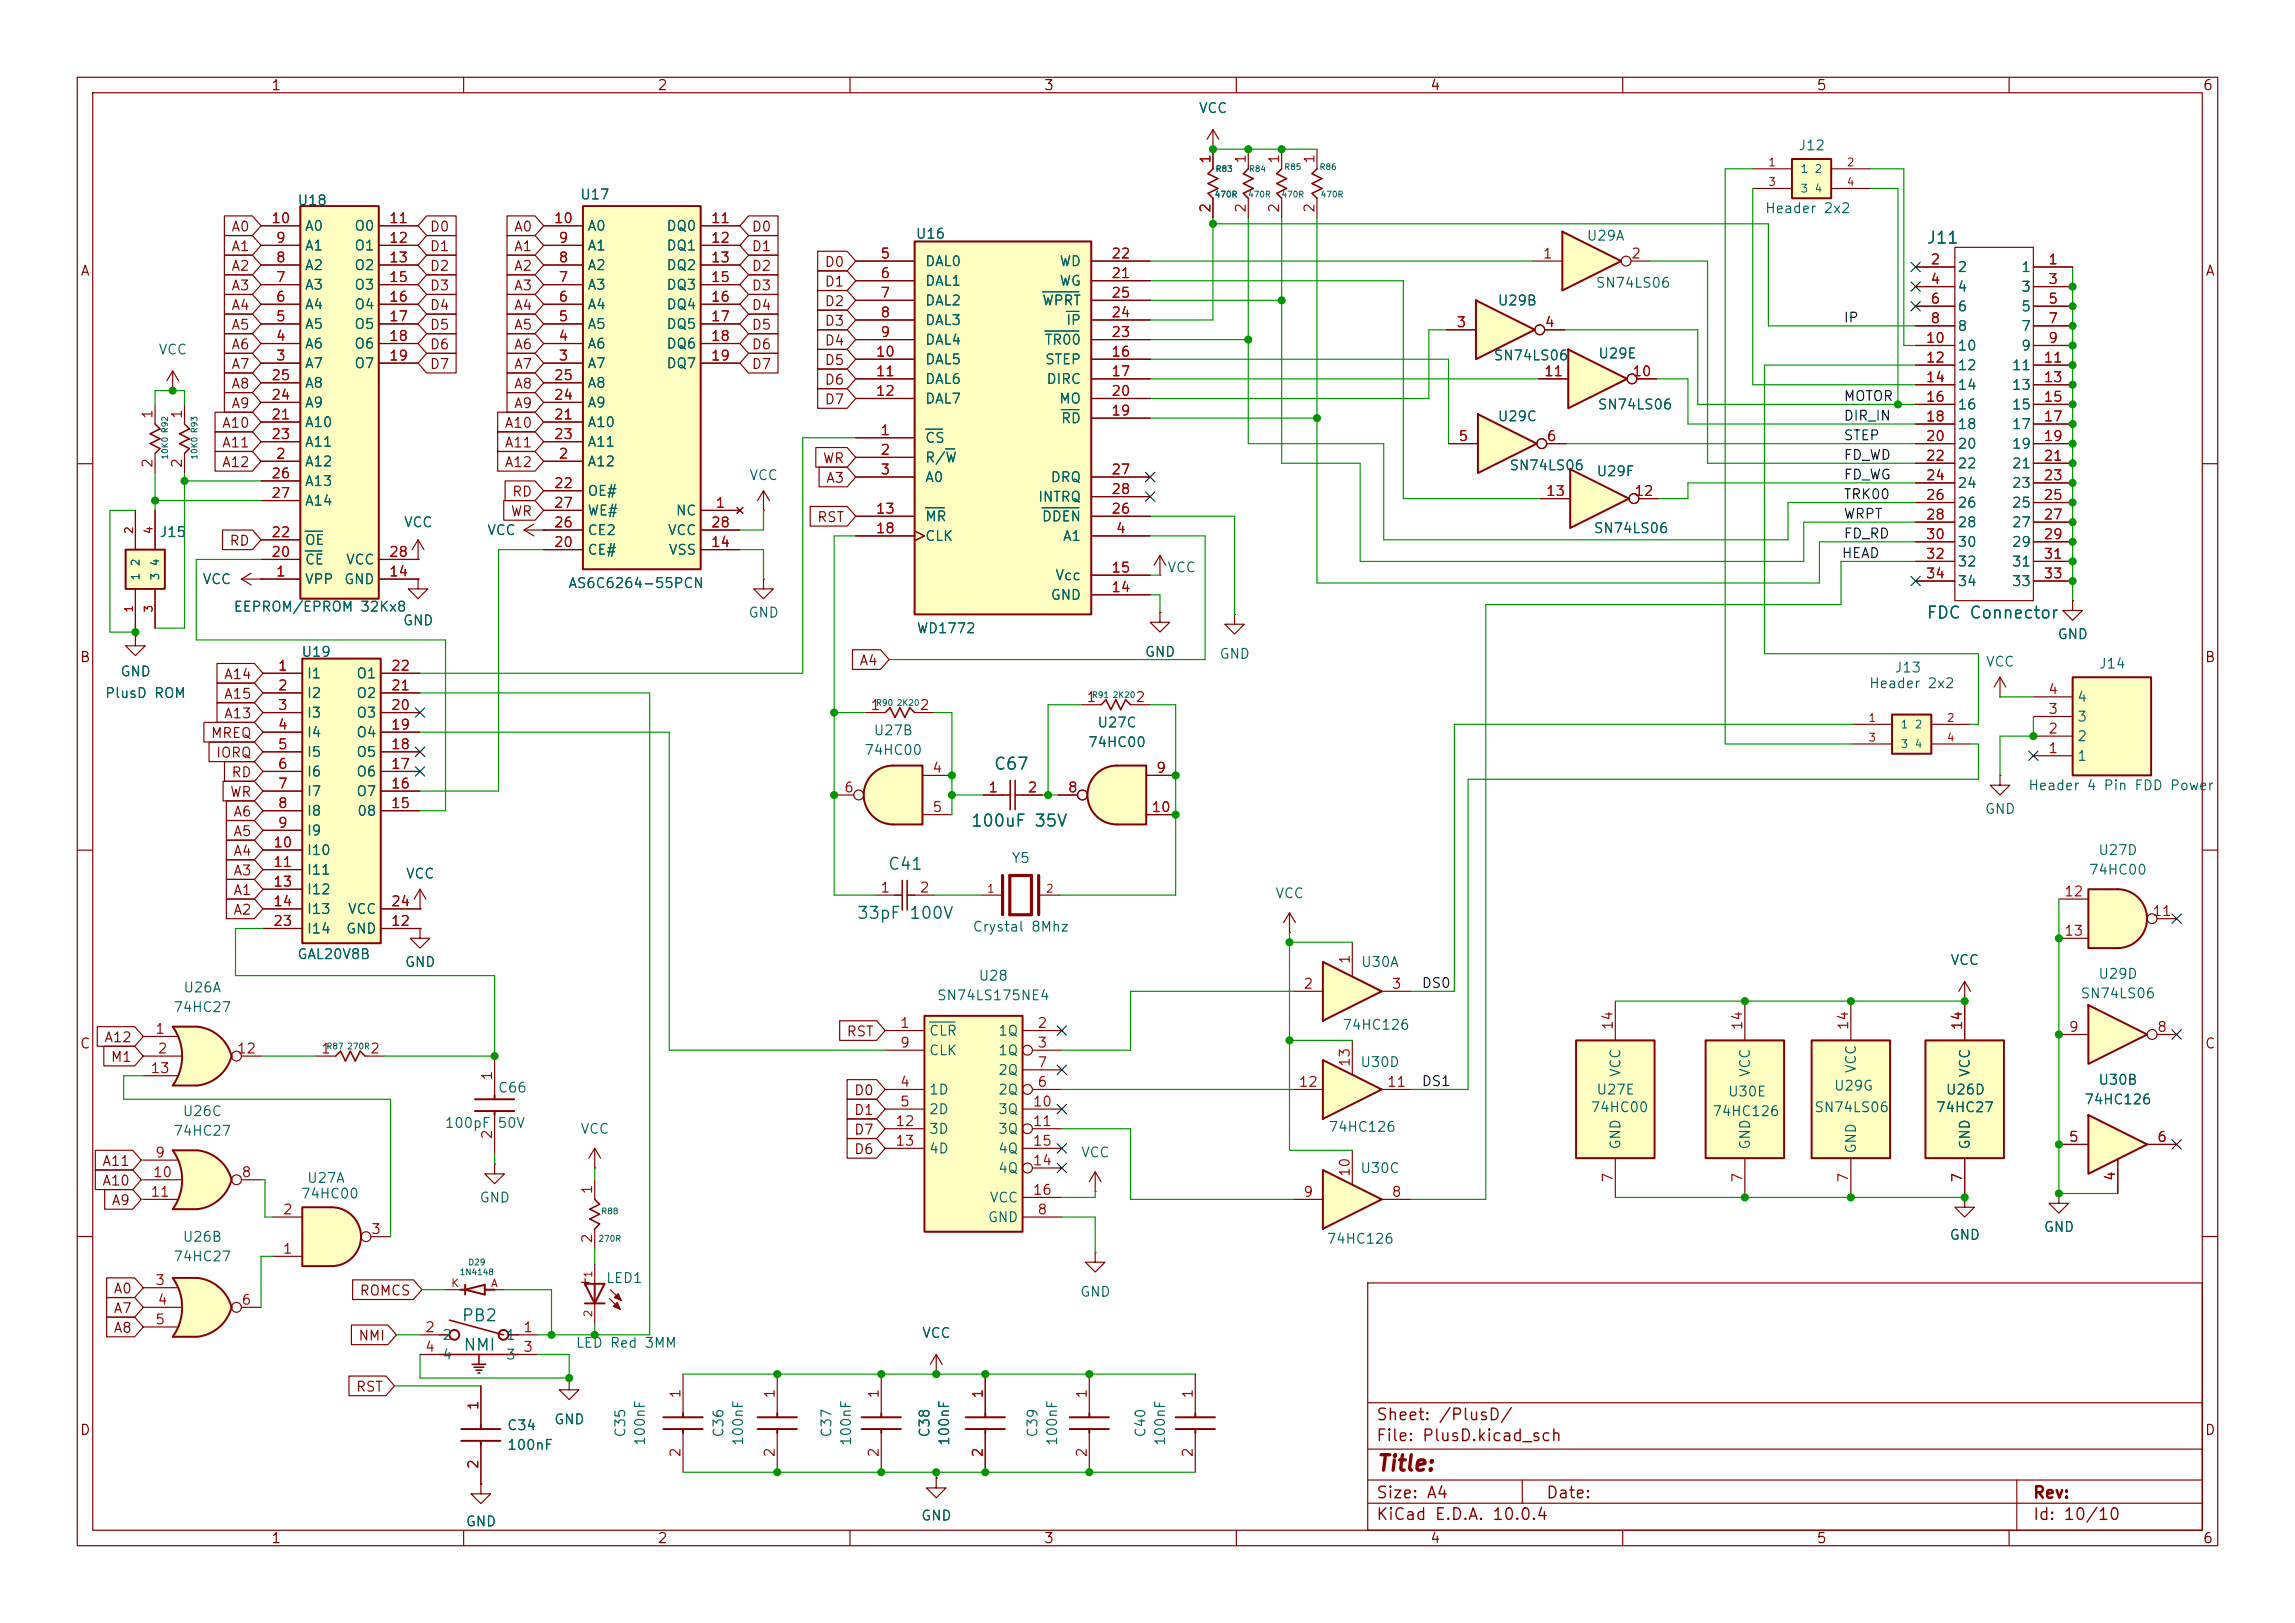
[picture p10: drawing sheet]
<svg xmlns="http://www.w3.org/2000/svg" width="297mm" height="210mm" viewBox="0 0 297 210" stroke-linecap="round" stroke-linejoin="round" font-family="sans-serif">
<defs><g id="words">
<text font-size="2" fill="#840000" x="178" y="190.8">Title:</text>
<g font-size="1.5" fill="#006464">
<text x="249.2" y="31.9">J11</text>
<text x="249.2" y="80.4">FDC Connector</text>
<text x="128.5" y="100">C67</text>
<text x="125.5" y="107.3">100uF 35V</text>
<text x="114.8" y="112.9">C41</text>
<text x="110.8" y="119.3">33pF 100V</text>
<text x="59.7" y="171.3">PB2</text>
<text x="59.9" y="175.2">NMI</text>
</g>
<g font-size="1.5" fill="#840000">
<text x="178" y="184.2">Sheet: /PlusD/</text>
<text x="178" y="186.9">File: PlusD.kicad_sch</text>
<text x="178" y="197.1">KiCad E.D.A. 10.0.4</text>
<text x="178" y="194.3">Size: A4</text>
<text x="200" y="194.3">Date:</text>
<text x="263" y="194.3">Rev:</text>
<text x="263" y="197.1">Id: 10/10</text>
</g>
<g font-size="1.3" fill="#840000">
<text x="35" y="12">1</text>
<text x="85" y="12">2</text>
<text x="135" y="12">3</text>
<text x="185" y="12">4</text>
<text x="235" y="12">5</text>
<text x="285" y="12">6</text>
<text x="10.3" y="36">A</text>
<text x="29.9" y="35.4">A2</text>
<text x="29.9" y="30.3">A0</text>
<text x="29.9" y="32.8">A1</text>
<text x="55.5" y="30.3">D0</text>
<text x="55.5" y="32.8">D1</text>
<text x="55.5" y="35.4">D2</text>
<text x="66.4" y="35.4">A2</text>
<text x="66.4" y="32.8">A1</text>
<text x="66.4" y="30.3">A0</text>
<text x="97.2" y="35.4">D2</text>
<text x="97.2" y="32.8">D1</text>
<text x="97.2" y="30.3">D0</text>
<text x="106.6" y="34.8">D0</text>
<text x="285.3" y="36">A</text>
<text x="29.9" y="37.9">A3</text>
<text x="29.9" y="40.4">A4</text>
<text x="55.5" y="37.9">D3</text>
<text x="55.5" y="40.4">D4</text>
<text x="66.4" y="40.4">A4</text>
<text x="66.4" y="37.9">A3</text>
<text x="97.2" y="40.4">D4</text>
<text x="97.2" y="37.9">D3</text>
<text x="106.6" y="39.9">D2</text>
<text x="106.6" y="37.4">D1</text>
<text x="29.9" y="45.5">A6</text>
<text x="29.9" y="43">A5</text>
<text x="55.5" y="43">D5</text>
<text x="55.5" y="45.5">D6</text>
<text x="66.4" y="45.5">A6</text>
<text x="66.4" y="43">A5</text>
<text x="97.2" y="45.5">D6</text>
<text x="97.2" y="43">D5</text>
<text x="106.6" y="45">D4</text>
<text x="106.6" y="47.5">D5</text>
<text x="106.6" y="42.5">D3</text>
<text x="29.9" y="50.6">A8</text>
<text x="29.9" y="48.1">A7</text>
<text x="29.9" y="53.1">A9</text>
<text x="55.5" y="48.1">D7</text>
<text x="66.4" y="53.1">A9</text>
<text x="66.4" y="50.6">A8</text>
<text x="66.4" y="48.1">A7</text>
<text x="97.2" y="48.1">D7</text>
<text x="106.6" y="50.1">D6</text>
<text x="106.6" y="52.6">D7</text>
<text x="28.6" y="58.2">A11</text>
<text x="28.6" y="55.7">A10</text>
<text x="65.2" y="55.7">A10</text>
<text x="65.2" y="58.2">A11</text>
<text x="28.6" y="60.8">A12</text>
<text x="65.2" y="60.8">A12</text>
<text x="66.2" y="64.6">RD</text>
<text x="106.4" y="60.2">WR</text>
<text x="106.8" y="62.8">A3</text>
<text x="29.6" y="70.9">RD</text>
<text x="66" y="67.1">WR</text>
<text x="105.7" y="67.9">RST</text>
<text x="10.3" y="86">B</text>
<text x="28.9" y="88.2">A14</text>
<text x="111.1" y="86.4">A4</text>
<text x="285.3" y="86">B</text>
<text x="27.2" y="95.8">MREQ</text>
<text x="28.9" y="93.3">A13</text>
<text x="28.9" y="90.7">A15</text>
<text x="27.9" y="98.3">IORQ</text>
<text x="29.9" y="100.9">RD</text>
<text x="29.7" y="103.4">WR</text>
<text x="30.1" y="106">A6</text>
<text x="30.1" y="111">A4</text>
<text x="30.1" y="108.5">A5</text>
<text x="30.1" y="113.6">A3</text>
<text x="30.1" y="118.7">A2</text>
<text x="30.1" y="116.1">A1</text>
<text x="10.3" y="136">C</text>
<text x="13.4" y="135.2">A12</text>
<text x="14.2" y="137.7">M1</text>
<text x="109.5" y="134.4">RST</text>
<text x="285.3" y="136">C</text>
<text x="110.4" y="142">D0</text>
<text x="110.4" y="147.1">D7</text>
<text x="110.4" y="149.7">D6</text>
<text x="110.4" y="144.6">D1</text>
<text x="13.1" y="151.2">A11</text>
<text x="13.1" y="153.7">A10</text>
<text x="14.4" y="156.3">A9</text>
<text x="14.6" y="167.7">A0</text>
<text x="46.4" y="167.9">ROMCS</text>
<text x="76.6" y="166.9" transform="rotate(-90 76.6 166.9)">+</text>
<text x="14.6" y="170.2">A7</text>
<text x="14.6" y="172.8">A8</text>
<text x="46.3" y="173.8">NMI</text>
<text x="10.3" y="186">D</text>
<text x="46" y="180.4">RST</text>
<text x="285.3" y="186">D</text>
<text x="35" y="200">1</text>
<text x="85" y="200">2</text>
<text x="135" y="200">3</text>
<text x="185" y="200">4</text>
<text x="235" y="200">5</text>
<text x="285" y="200">6</text>
</g>
<g font-size="1.3" fill="#006464">
<text x="155.1" y="14.9">VCC</text>
<text x="232.6" y="19.8">J12</text>
<text x="38.4" y="26.9">U18</text>
<text x="75" y="26.1">U17</text>
<text x="228.3" y="27.9">Header 2x2</text>
<text x="39.4" y="35.3">A2</text>
<text x="39.4" y="32.7">A1</text>
<text x="39.4" y="30.2">A0</text>
<text x="45.8" y="30.2">O0</text>
<text x="45.8" y="32.7">O1</text>
<text x="45.8" y="35.3">O2</text>
<text x="75.9" y="35.3">A2</text>
<text x="75.9" y="32.7">A1</text>
<text x="75.9" y="30.2">A0</text>
<text x="86.2" y="30.2">DQ0</text>
<text x="86.2" y="32.7">DQ1</text>
<text x="86.2" y="35.3">DQ2</text>
<text x="118.4" y="31.2">U16</text>
<text x="119.6" y="34.8">DAL0</text>
<text x="137" y="34.8">WD</text>
<text x="205.3" y="31.5">U29A</text>
<text x="253.2" y="35.5">2</text>
<text x="261.5" y="35.5">1</text>
<text x="39.4" y="40.3">A4</text>
<text x="39.4" y="37.8">A3</text>
<text x="45.8" y="37.8">O3</text>
<text x="45.8" y="40.3">O4</text>
<text x="75.9" y="40.3">A4</text>
<text x="75.9" y="37.8">A3</text>
<text x="86.2" y="37.8">DQ3</text>
<text x="86.2" y="40.3">DQ4</text>
<text x="119.6" y="37.3">DAL1</text>
<text x="119.6" y="39.8">DAL2</text>
<text x="134.8" y="39.8">WPRT</text>
<text x="137" y="37.3">WG</text>
<text x="193.7" y="39.8">U29B</text>
<text x="206.4" y="37.5">SN74LS06</text>
<text x="253.2" y="38.1">4</text>
<text x="253.2" y="40.6">6</text>
<text x="261.5" y="38.1">3</text>
<text x="261.5" y="40.6">5</text>
<text x="20.4" y="46.2">VCC</text>
<text x="39.4" y="48">A7</text>
<text x="39.4" y="45.4">A6</text>
<text x="39.4" y="42.9">A5</text>
<text x="45.8" y="42.9">O5</text>
<text x="45.8" y="45.4">O6</text>
<text x="45.8" y="48">O7</text>
<text x="75.9" y="48">A7</text>
<text x="75.9" y="45.4">A6</text>
<text x="75.9" y="42.9">A5</text>
<text x="86.2" y="42.9">DQ5</text>
<text x="86.2" y="45.4">DQ6</text>
<text x="86.2" y="48">DQ7</text>
<text x="119.6" y="42.4">DAL3</text>
<text x="119.6" y="44.9">DAL4</text>
<text x="119.6" y="47.5">DAL5</text>
<text x="135.1" y="44.9">TR00</text>
<text x="135.2" y="47.5">STEP</text>
<text x="137.9" y="42.4">IP</text>
<text x="193.2" y="46.9">SN74LS06</text>
<text x="206.7" y="46.7">U29E</text>
<text x="253.2" y="43.1">8</text>
<text x="253.2" y="45.7">10</text>
<text x="261.5" y="43.1">7</text>
<text x="261.5" y="45.7">9</text>
<text x="39.4" y="53">A9</text>
<text x="39.4" y="50.5">A8</text>
<text x="75.9" y="53">A9</text>
<text x="75.9" y="50.5">A8</text>
<text x="119.6" y="50">DAL6</text>
<text x="119.6" y="52.5">DAL7</text>
<text x="135.3" y="50">DIRC</text>
<text x="137" y="52.5">MO</text>
<text x="206.7" y="53.3">SN74LS06</text>
<text x="253.2" y="48.2">12</text>
<text x="253.2" y="50.8">14</text>
<text x="253.2" y="53.3">16</text>
<text x="260.3" y="48.2">11</text>
<text x="260.3" y="50.8">13</text>
<text x="260.3" y="53.3">15</text>
<text x="39.4" y="55.6">A10</text>
<text x="39.4" y="58.1">A11</text>
<text x="75.9" y="55.6">A10</text>
<text x="75.9" y="58.1">A11</text>
<text x="119.6" y="57.6">CS</text>
<text x="137.2" y="55.1">RD</text>
<text x="193.7" y="54.8">U29C</text>
<text x="253.2" y="55.8">18</text>
<text x="253.2" y="58.4">20</text>
<text x="260.3" y="55.8">17</text>
<text x="260.3" y="58.4">19</text>
<text x="39.4" y="60.7">A12</text>
<text x="39.4" y="63.2">A13</text>
<text x="39.4" y="65.7">A14</text>
<text x="75.9" y="60.7">A12</text>
<text x="75.9" y="64.5">OE#</text>
<text x="96.9" y="62.4">VCC</text>
<text x="119.6" y="60.2">R/W</text>
<text x="119.6" y="62.7">A0</text>
<text x="134.2" y="65.2">INTRQ</text>
<text x="135.9" y="62.7">DRQ</text>
<text x="195.2" y="61.2">SN74LS06</text>
<text x="206.5" y="61.9">U29F</text>
<text x="253.2" y="60.9">22</text>
<text x="253.2" y="63.5">24</text>
<text x="253.2" y="66">26</text>
<text x="260.3" y="60.9">21</text>
<text x="260.3" y="63.5">23</text>
<text x="260.3" y="66">25</text>
<text x="20.6" y="69.8">J15</text>
<text x="39.4" y="70.8">OE</text>
<text x="52.2" y="68.5">VCC</text>
<text x="63" y="69.6">VCC</text>
<text x="75.9" y="69.6">CE2</text>
<text x="75.9" y="67">WE#</text>
<text x="86.3" y="69.6">VCC</text>
<text x="87.4" y="67">NC</text>
<text x="119.6" y="67.8">MR</text>
<text x="119.6" y="70.3">CLK</text>
<text x="134.7" y="67.8">DDEN</text>
<text x="137.5" y="70.3">A1</text>
<text x="206.2" y="69.3">SN74LS06</text>
<text x="253.2" y="68.5">28</text>
<text x="253.2" y="71.1">30</text>
<text x="260.3" y="68.5">27</text>
<text x="260.3" y="71.1">29</text>
<text x="26.1" y="75.9">VCC</text>
<text x="39.4" y="75.9">VPP</text>
<text x="39.4" y="73.4">CE</text>
<text x="44.4" y="75.9">GND</text>
<text x="44.7" y="73.4">VCC</text>
<text x="73.5" y="76.4">AS6C6264-55PCN</text>
<text x="75.9" y="72.1">CE#</text>
<text x="86.5" y="72.1">VSS</text>
<text x="135.9" y="77.9">GND</text>
<text x="136.5" y="75.4">Vcc</text>
<text x="151" y="74.4">VCC</text>
<text x="253.2" y="73.6">32</text>
<text x="253.2" y="76.2">34</text>
<text x="260.3" y="73.6">31</text>
<text x="260.3" y="76.2">33</text>
<text x="30.1" y="79.5">EEPROM/EPROM 32Kx8</text>
<text x="52.1" y="81.2">GND</text>
<text x="96.8" y="80.2">GND</text>
<text x="118.5" y="82.3">WD1772</text>
<text x="266.2" y="83">GND</text>
<text x="15.5" y="87.8">GND</text>
<text x="38.9" y="85.3">U19</text>
<text x="39.6" y="88.1">I1</text>
<text x="46" y="88.1">O1</text>
<text x="148.1" y="85.3">GND</text>
<text x="157.7" y="85.6">GND</text>
<text x="241.8" y="89.4">Header 2x2</text>
<text x="245.1" y="87.3">J13</text>
<text x="256.9" y="86.6">VCC</text>
<text x="271.5" y="86.8">J14</text>
<text x="13.5" y="90.6">PlusD ROM</text>
<text x="39.6" y="90.6">I2</text>
<text x="39.6" y="93.2">I3</text>
<text x="39.6" y="95.7">I4</text>
<text x="46" y="95.7">O4</text>
<text x="46" y="93.2">O3</text>
<text x="46" y="90.6">O2</text>
<text x="113" y="95.5">U27B</text>
<text x="141.9" y="94.4">U27C</text>
<text x="268.7" y="93.7">3</text>
<text x="268.7" y="91.1">4</text>
<text x="39.6" y="98.3">I5</text>
<text x="39.6" y="100.8">I6</text>
<text x="46" y="100.8">O6</text>
<text x="46" y="98.3">O5</text>
<text x="111.8" y="98">74HC00</text>
<text x="140.7" y="97">74HC00</text>
<text x="268.7" y="98.8">1</text>
<text x="268.7" y="96.2">2</text>
<text x="39.6" y="103.3">I7</text>
<text x="39.6" y="105.9">I8</text>
<text x="46" y="103.3">O7</text>
<text x="46.1" y="105.9">08</text>
<text x="256.8" y="105.6">GND</text>
<text x="262.4" y="102.6">Header 4 Pin FDD Power</text>
<text x="39.6" y="108.4">I9</text>
<text x="39.6" y="111">I10</text>
<text x="39.6" y="113.5">I11</text>
<text x="130.8" y="112">Y5</text>
<text x="270.2" y="113.5">74HC00</text>
<text x="271.4" y="111">U27D</text>
<text x="39.6" y="116">I12</text>
<text x="39.6" y="118.6">I13</text>
<text x="44.9" y="118.6">VCC</text>
<text x="52.4" y="114">VCC</text>
<text x="165" y="116.5">VCC</text>
<text x="38.4" y="124.4">GAL20V8B</text>
<text x="39.6" y="121.1">I14</text>
<text x="44.7" y="121.1">GND</text>
<text x="52.3" y="125.4">GND</text>
<text x="125.8" y="120.9">Crystal 8Mhz</text>
<text x="176" y="125.4">U30A</text>
<text x="252.3" y="125.2">VCC</text>
<text x="22.3" y="131.3">74HC27</text>
<text x="23.6" y="128.7">U26A</text>
<text x="121.2" y="129.7">SN74LS175NE4</text>
<text x="126.5" y="127.2">U28</text>
<text x="269.2" y="129.5">SN74LS06</text>
<text x="271.5" y="127">U29D</text>
<text x="120.1" y="134.3">CLR</text>
<text x="120.1" y="136.9">CLK</text>
<text x="129.1" y="134.3">1Q</text>
<text x="129.1" y="136.9">1Q</text>
<text x="173.6" y="133.6">74HC126</text>
<text x="64.3" y="141.7">C66</text>
<text x="120.1" y="141.9">1D</text>
<text x="129.1" y="141.9">2Q</text>
<text x="129.1" y="139.4">2Q</text>
<text x="176" y="138.4">U30D</text>
<text x="206.5" y="141.9">U27E</text>
<text x="210" y="139.5" transform="rotate(-90 210 139.5)">VCC</text>
<text x="223.5" y="142.2">U30E</text>
<text x="226.8" y="139.5" transform="rotate(-90 226.8 139.5)">VCC</text>
<text x="237.2" y="141.4">U29G</text>
<text x="240.5" y="139" transform="rotate(-90 240.5 139)">VCC</text>
<text x="251.7" y="141.9">U26D</text>
<text x="255.2" y="139.5" transform="rotate(-90 255.2 139.5)">VCC</text>
<text x="269.6" y="143.2">74HC126</text>
<text x="271.5" y="140.7">U30B</text>
<text x="22.3" y="147.3">74HC27</text>
<text x="23.6" y="144.7">U26C</text>
<text x="57.5" y="146.3">100pF</text>
<text x="64.3" y="146.3">50V</text>
<text x="75" y="147">VCC</text>
<text x="120.1" y="144.5">2D</text>
<text x="120.1" y="147">3D</text>
<text x="120.1" y="149.6">4D</text>
<text x="129.1" y="144.5">3Q</text>
<text x="129.1" y="147">3Q</text>
<text x="129.1" y="149.6">4Q</text>
<text x="171.9" y="146.8">74HC126</text>
<text x="205.7" y="144.2">74HC00</text>
<text x="210" y="148.8" transform="rotate(-90 210 148.8)">GND</text>
<text x="221.5" y="144.7">74HC126</text>
<text x="226.8" y="148.8" transform="rotate(-90 226.8 148.8)">GND</text>
<text x="234.7" y="144.2">SN74LS06</text>
<text x="240.5" y="149.4" transform="rotate(-90 240.5 149.4)">GND</text>
<text x="250.5" y="144.2">74HC27</text>
<text x="255.2" y="148.8" transform="rotate(-90 255.2 148.8)">GND</text>
<text x="38.9" y="155.4">74HC00</text>
<text x="39.6" y="153.4">U27A</text>
<text x="62" y="155.9">GND</text>
<text x="128" y="155.9">VCC</text>
<text x="129.1" y="152.1">4Q</text>
<text x="139.8" y="150.1">VCC</text>
<text x="176" y="152.1">U30C</text>
<text x="23.6" y="161">U26B</text>
<text x="127.8" y="158.5">GND</text>
<text x="171.6" y="161.2">74HC126</text>
<text x="252.2" y="160.7">GND</text>
<text x="264.4" y="159.7">GND</text>
<text x="22.3" y="163.5">74HC27</text>
<text x="78.3" y="166.3">LED1</text>
<text x="57.1" y="173.7">2</text>
<text x="65.4" y="173.7">1</text>
<text x="119.2" y="173.4">VCC</text>
<text x="139.7" y="168.1">GND</text>
<text x="57.1" y="176.2">4</text>
<text x="65.4" y="176.2">3</text>
<text x="74.4" y="174.7">LED Red 3MM</text>
<text x="65.5" y="185.4">C34</text>
<text x="71.6" y="184.6">GND</text>
<text x="65.5" y="187.9">100nF</text>
<text x="81.2" y="186.1" transform="rotate(-90 81.2 186.1)">C35</text>
<text x="83.8" y="187.2" transform="rotate(-90 83.8 187.2)">100nF</text>
<text x="93.9" y="186.1" transform="rotate(-90 93.9 186.1)">C36</text>
<text x="96.5" y="187.2" transform="rotate(-90 96.5 187.2)">100nF</text>
<text x="107.9" y="186.1" transform="rotate(-90 107.9 186.1)">C37</text>
<text x="110.4" y="187.2" transform="rotate(-90 110.4 187.2)">100nF</text>
<text x="120.6" y="186.1" transform="rotate(-90 120.6 186.1)">C38</text>
<text x="123.1" y="187.2" transform="rotate(-90 123.1 187.2)">100nF</text>
<text x="134.6" y="186.1" transform="rotate(-90 134.6 186.1)">C39</text>
<text x="137.1" y="187.2" transform="rotate(-90 137.1 187.2)">100nF</text>
<text x="148.5" y="186.1" transform="rotate(-90 148.5 186.1)">C40</text>
<text x="151.1" y="187.2" transform="rotate(-90 151.1 187.2)">100nF</text>
<text x="60.2" y="197.8">GND</text>
<text x="119.1" y="197.1">GND</text>
</g>
<g font-size="1.3" fill="#a90000">
<text x="156.9" y="21.3" transform="rotate(-90 156.9 21.3)">1</text>
<text x="161.5" y="21.3" transform="rotate(-90 161.5 21.3)">1</text>
<text x="165.8" y="21.3" transform="rotate(-90 165.8 21.3)">1</text>
<text x="170.4" y="21.3" transform="rotate(-90 170.4 21.3)">1</text>
<text x="35" y="29.2">10</text>
<text x="50.3" y="29.2">11</text>
<text x="71.6" y="29.2">10</text>
<text x="91.9" y="29.2">11</text>
<text x="156.9" y="27.6" transform="rotate(-90 156.9 27.6)">2</text>
<text x="161.5" y="27.6" transform="rotate(-90 161.5 27.6)">2</text>
<text x="165.8" y="27.6" transform="rotate(-90 165.8 27.6)">2</text>
<text x="170.4" y="27.6" transform="rotate(-90 170.4 27.6)">2</text>
<text x="35.6" y="34.3">8</text>
<text x="35.6" y="31.7">9</text>
<text x="50.3" y="31.7">12</text>
<text x="50.3" y="34.3">13</text>
<text x="72.2" y="34.3">8</text>
<text x="72.2" y="31.7">9</text>
<text x="91.9" y="31.7">12</text>
<text x="91.9" y="34.3">13</text>
<text x="113.8" y="33.8">5</text>
<text x="143.7" y="33.8">22</text>
<text x="199.6" y="33.8">1</text>
<text x="211" y="33.8">2</text>
<text x="249.7" y="34.5">2</text>
<text x="265" y="34.5">1</text>
<text x="35.6" y="41.9">5</text>
<text x="35.6" y="39.3">6</text>
<text x="35.6" y="36.8">7</text>
<text x="50.3" y="36.8">15</text>
<text x="50.3" y="39.3">16</text>
<text x="50.3" y="41.9">17</text>
<text x="72.2" y="41.9">5</text>
<text x="72.2" y="39.3">6</text>
<text x="72.2" y="36.8">7</text>
<text x="91.9" y="36.8">15</text>
<text x="91.9" y="39.3">16</text>
<text x="91.9" y="41.9">17</text>
<text x="113.8" y="36.3">6</text>
<text x="113.8" y="38.8">7</text>
<text x="113.8" y="41.4">8</text>
<text x="143.7" y="36.3">21</text>
<text x="143.7" y="41.4">24</text>
<text x="143.7" y="38.8">25</text>
<text x="249.7" y="37.1">4</text>
<text x="249.7" y="39.6">6</text>
<text x="265" y="37.1">3</text>
<text x="265" y="39.6">5</text>
<text x="35.6" y="47">3</text>
<text x="35.6" y="44.4">4</text>
<text x="50.3" y="44.4">18</text>
<text x="50.3" y="47">19</text>
<text x="72.2" y="47">3</text>
<text x="72.2" y="44.4">4</text>
<text x="91.9" y="44.4">18</text>
<text x="91.9" y="47">19</text>
<text x="113.2" y="46.5">10</text>
<text x="113.8" y="43.9">9</text>
<text x="143.7" y="46.5">16</text>
<text x="143.7" y="43.9">23</text>
<text x="188.4" y="42.6">3</text>
<text x="199.8" y="42.6">4</text>
<text x="249.1" y="44.7">10</text>
<text x="249.1" y="47.2">12</text>
<text x="249.7" y="42.1">8</text>
<text x="264.4" y="47.2">11</text>
<text x="265" y="42.1">7</text>
<text x="265" y="44.7">9</text>
<text x="35" y="52">24</text>
<text x="35" y="49.5">25</text>
<text x="71.6" y="52">24</text>
<text x="71.6" y="49.5">25</text>
<text x="113.2" y="49">11</text>
<text x="113.2" y="51.5">12</text>
<text x="143.7" y="49">17</text>
<text x="143.7" y="51.5">20</text>
<text x="199.7" y="49">11</text>
<text x="211.2" y="49">10</text>
<text x="249.1" y="49.8">14</text>
<text x="249.1" y="52.3">16</text>
<text x="264.4" y="49.8">13</text>
<text x="264.4" y="52.3">15</text>
<text x="20" y="54.3" transform="rotate(-90 20 54.3)">1</text>
<text x="23.9" y="54.3" transform="rotate(-90 23.9 54.3)">1</text>
<text x="35" y="54.6">21</text>
<text x="35" y="57.1">23</text>
<text x="35.6" y="59.7">2</text>
<text x="71.6" y="54.6">21</text>
<text x="71.6" y="57.1">23</text>
<text x="72.2" y="59.7">2</text>
<text x="113.8" y="56.6">1</text>
<text x="113.8" y="59.2">2</text>
<text x="143.7" y="54.1">19</text>
<text x="188.7" y="57.4">5</text>
<text x="200.1" y="57.4">6</text>
<text x="249.1" y="54.8">18</text>
<text x="249.1" y="57.4">20</text>
<text x="249.1" y="59.9">22</text>
<text x="264.4" y="54.8">17</text>
<text x="264.4" y="57.4">19</text>
<text x="264.4" y="59.9">21</text>
<text x="20" y="60.7" transform="rotate(-90 20 60.7)">2</text>
<text x="23.9" y="60.7" transform="rotate(-90 23.9 60.7)">2</text>
<text x="35" y="62.2">26</text>
<text x="35" y="64.7">27</text>
<text x="71.6" y="63.5">22</text>
<text x="113.8" y="61.7">3</text>
<text x="143.7" y="61.7">27</text>
<text x="143.7" y="64.2">28</text>
<text x="200" y="64.5">13</text>
<text x="211.4" y="64.5">12</text>
<text x="249.1" y="62.5">24</text>
<text x="249.1" y="65">26</text>
<text x="264.4" y="62.5">23</text>
<text x="264.4" y="65">25</text>
<text x="35" y="69.8">22</text>
<text x="71.6" y="71.1">20</text>
<text x="71.6" y="68.6">26</text>
<text x="71.6" y="66">27</text>
<text x="91.9" y="71.1">14</text>
<text x="91.9" y="68.6">28</text>
<text x="92.5" y="66">1</text>
<text x="113.2" y="66.8">13</text>
<text x="113.2" y="69.3">18</text>
<text x="143.7" y="66.8">26</text>
<text x="144.3" y="69.3">4</text>
<text x="249.1" y="67.5">28</text>
<text x="249.1" y="70.1">30</text>
<text x="264.4" y="67.5">27</text>
<text x="264.4" y="70.1">29</text>
<text x="35" y="72.4">20</text>
<text x="35.6" y="74.9">1</text>
<text x="50.3" y="74.9">14</text>
<text x="50.3" y="72.4">28</text>
<text x="143.7" y="76.9">14</text>
<text x="143.7" y="74.4">15</text>
<text x="249.1" y="72.6">32</text>
<text x="249.1" y="75.2">34</text>
<text x="264.4" y="72.6">31</text>
<text x="264.4" y="75.2">33</text>
<text x="35.9" y="87.1">1</text>
<text x="35.9" y="89.6">2</text>
<text x="50.5" y="89.6">21</text>
<text x="50.5" y="87.1">22</text>
<text x="35.9" y="92.2">3</text>
<text x="35.9" y="94.7">4</text>
<text x="50.5" y="94.7">19</text>
<text x="50.5" y="92.2">20</text>
<text x="112.6" y="92.2">1</text>
<text x="118.9" y="92.2">2</text>
<text x="140.5" y="91.2">1</text>
<text x="146.9" y="91.2">2</text>
<text x="265" y="95.2">2</text>
<text x="265" y="92.7">3</text>
<text x="265" y="90.1">4</text>
<text x="35.9" y="97.3">5</text>
<text x="35.9" y="99.8">6</text>
<text x="50.5" y="99.8">17</text>
<text x="50.5" y="97.3">18</text>
<text x="120.6" y="100.3">4</text>
<text x="149.5" y="100.3">9</text>
<text x="265" y="97.8">1</text>
<text x="35.9" y="102.3">7</text>
<text x="35.9" y="104.9">8</text>
<text x="35.9" y="107.4">9</text>
<text x="50.5" y="104.9">15</text>
<text x="50.5" y="102.3">16</text>
<text x="109.1" y="102.8">6</text>
<text x="120.6" y="105.4">5</text>
<text x="127.8" y="102.8">1</text>
<text x="132.9" y="102.8">2</text>
<text x="138.1" y="102.8">8</text>
<text x="148.9" y="105.4">10</text>
<text x="35.3" y="110">10</text>
<text x="35.3" y="112.5">11</text>
<text x="35.3" y="115">13</text>
<text x="35.3" y="117.6">14</text>
<text x="50.5" y="117.6">24</text>
<text x="113.8" y="115.8">1</text>
<text x="118.9" y="115.8">2</text>
<text x="267" y="116.3">12</text>
<text x="278.5" y="118.8">11</text>
<text x="35.3" y="120.1">23</text>
<text x="50.5" y="120.1">12</text>
<text x="175" y="124.8" transform="rotate(-90 175 124.8)">1</text>
<text x="267" y="121.4">13</text>
<text x="168.6" y="128.2">2</text>
<text x="180" y="128.2">3</text>
<text x="20" y="134.1">1</text>
<text x="20.3" y="136.6">2</text>
<text x="30.6" y="136.6">12</text>
<text x="41.5" y="136.6">1</text>
<text x="47.8" y="136.6">2</text>
<text x="116.4" y="133.3">1</text>
<text x="116.4" y="135.9">9</text>
<text x="134.2" y="133.3">2</text>
<text x="134.2" y="135.9">3</text>
<text x="209" y="133.4" transform="rotate(-90 209 133.4)">14</text>
<text x="225.8" y="133.4" transform="rotate(-90 225.8 133.4)">14</text>
<text x="239.5" y="133.4" transform="rotate(-90 239.5 133.4)">14</text>
<text x="254.2" y="133.4" transform="rotate(-90 254.2 133.4)">14</text>
<text x="267.6" y="133.8">9</text>
<text x="279.1" y="133.8">8</text>
<text x="19.4" y="139.2">13</text>
<text x="64" y="139.9" transform="rotate(-90 64 139.9)">1</text>
<text x="116.4" y="140.9">4</text>
<text x="116.4" y="143.5">5</text>
<text x="133.6" y="143.5">10</text>
<text x="134.2" y="140.9">6</text>
<text x="134.2" y="138.4">7</text>
<text x="168" y="140.9">12</text>
<text x="175" y="138.2" transform="rotate(-90 175 138.2)">13</text>
<text x="179.4" y="140.9">11</text>
<text x="64" y="147.5" transform="rotate(-90 64 147.5)">2</text>
<text x="115.8" y="146">12</text>
<text x="115.8" y="148.6">13</text>
<text x="133.6" y="146">11</text>
<text x="133.6" y="148.6">15</text>
<text x="267.6" y="148.1">5</text>
<text x="279.1" y="148.1">6</text>
<text x="19.4" y="155.2">11</text>
<text x="19.7" y="152.6">10</text>
<text x="20" y="150.1">9</text>
<text x="31.2" y="152.6">8</text>
<text x="76.9" y="154.6" transform="rotate(-90 76.9 154.6)">1</text>
<text x="133.6" y="151.1">14</text>
<text x="133.6" y="154.9">16</text>
<text x="168.6" y="155.2">9</text>
<text x="175" y="152.4" transform="rotate(-90 175 152.4)">10</text>
<text x="180" y="155.2">8</text>
<text x="209" y="153.1" transform="rotate(-90 209 153.1)">7</text>
<text x="225.8" y="153.1" transform="rotate(-90 225.8 153.1)">7</text>
<text x="239.5" y="153.1" transform="rotate(-90 239.5 153.1)">7</text>
<text x="254.2" y="153.1" transform="rotate(-90 254.2 153.1)">7</text>
<text x="274" y="152.9" transform="rotate(-90 274 152.9)">4</text>
<text x="36.5" y="157.5">2</text>
<text x="47.9" y="160">3</text>
<text x="76.9" y="161" transform="rotate(-90 76.9 161)">2</text>
<text x="134.2" y="157.5">8</text>
<text x="20" y="166.6">3</text>
<text x="36.5" y="162.5">1</text>
<text x="20" y="171.7">5</text>
<text x="20.3" y="169.1">4</text>
<text x="31.2" y="169.1">6</text>
<text x="54.9" y="172.7">2</text>
<text x="67.6" y="172.7">1</text>
<text x="54.9" y="175.2">4</text>
<text x="67.6" y="175.2">3</text>
<text x="62.2" y="182.6" transform="rotate(-90 62.2 182.6)">1</text>
<text x="88.4" y="181" transform="rotate(-90 88.4 181)">1</text>
<text x="100.6" y="181" transform="rotate(-90 100.6 181)">1</text>
<text x="114" y="181" transform="rotate(-90 114 181)">1</text>
<text x="127.5" y="181" transform="rotate(-90 127.5 181)">1</text>
<text x="140.9" y="181" transform="rotate(-90 140.9 181)">1</text>
<text x="154.7" y="181" transform="rotate(-90 154.7 181)">1</text>
<text x="62.2" y="190.2" transform="rotate(-90 62.2 190.2)">2</text>
<text x="88.4" y="188.7" transform="rotate(-90 88.4 188.7)">2</text>
<text x="100.6" y="188.7" transform="rotate(-90 100.6 188.7)">2</text>
<text x="114" y="188.7" transform="rotate(-90 114 188.7)">2</text>
<text x="127.5" y="188.7" transform="rotate(-90 127.5 188.7)">2</text>
<text x="140.9" y="188.7" transform="rotate(-90 140.9 188.7)">2</text>
<text x="154.7" y="188.7" transform="rotate(-90 154.7 188.7)">2</text>
</g>
<g font-size="1.3" fill="#0f0f0f">
<text x="238.5" y="42">IP</text>
<text x="238.5" y="52.2">MOTOR</text>
<text x="238.5" y="57.3">STEP</text>
<text x="238.5" y="54.7">DIR_IN</text>
<text x="238.5" y="59.8">FD_WD</text>
<text x="238.5" y="64.9">TRK00</text>
<text x="238.5" y="62.4">FD_WG</text>
<text x="238.5" y="67.4">WRPT</text>
<text x="238.5" y="70">FD_RD</text>
<text x="238.3" y="72.5">HEAD</text>
<text x="183.9" y="128.1">DS0</text>
<text x="183.9" y="140.8">DS1</text>
</g>
<g font-size="1" fill="#a90000">
<text x="228.8" y="21.8">1</text>
<text x="238.9" y="21.8">2</text>
<text x="228.8" y="24.3">3</text>
<text x="238.9" y="24.3">4</text>
<text x="17.5" y="69.2" transform="rotate(-90 17.5 69.2)">2</text>
<text x="20" y="69.2" transform="rotate(-90 20 69.2)">4</text>
<text x="17.5" y="79.4" transform="rotate(-90 17.5 79.4)">1</text>
<text x="20" y="79.4" transform="rotate(-90 20 79.4)">3</text>
<text x="241.7" y="93.7">1</text>
<text x="251.9" y="93.7">2</text>
<text x="241.7" y="96.2">3</text>
<text x="251.9" y="96.2">4</text>
<text x="127.7" y="115.8">1</text>
<text x="135.3" y="115.8">2</text>
<text x="58.3" y="166.8">K</text>
<text x="63.4" y="166.8">A</text>
<text x="76.9" y="165.5" transform="rotate(-90 76.9 165.5)">1</text>
<text x="76.9" y="170.5" transform="rotate(-90 76.9 170.5)">2</text>
</g>
<g font-size="1" fill="#006464">
<text x="232.9" y="22.6">1</text>
<text x="234.7" y="22.6">2</text>
<text x="232.9" y="25.2">3</text>
<text x="234.7" y="25.2">4</text>
<text x="18.3" y="75.2" transform="rotate(-90 18.3 75.2)">1</text>
<text x="18.3" y="73.4" transform="rotate(-90 18.3 73.4)">2</text>
<text x="20.8" y="75.2" transform="rotate(-90 20.8 75.2)">3</text>
<text x="20.8" y="73.4" transform="rotate(-90 20.8 73.4)">4</text>
<text x="245.9" y="94.5">1</text>
<text x="247.7" y="94.5">2</text>
<text x="245.9" y="97">3</text>
<text x="247.7" y="97">4</text>
</g>
<g font-size=".8" fill="#006464">
<text x="157.2" y="22.4">R83</text>
<text x="161.6" y="22.4">R84</text>
<text x="166.1" y="22.2">R85</text>
<text x="170.7" y="22.2">R86</text>
<text x="157.1" y="25.7">470R</text>
<text x="161.4" y="25.7">470R</text>
<text x="165.8" y="25.7">470R</text>
<text x="170.8" y="25.7">470R</text>
<text x="21.9" y="59.5" transform="rotate(-90 21.9 59.5)">10K0 R92</text>
<text x="25.7" y="59.5" transform="rotate(-90 25.7 59.5)">10K0 R93</text>
<text x="113.3" y="91.5">R90</text>
<text x="116" y="91.5">2K20</text>
<text x="141.2" y="90.5">R91</text>
<text x="143.9" y="90.5">2K20</text>
<text x="42.2" y="136">R87</text>
<text x="44.9" y="136">270R</text>
<text x="77.4" y="160.9">270R</text>
<text x="77.7" y="157.3">R88</text>
<text x="59.4" y="165.2">1N4148</text>
<text x="60.5" y="163.9">D29</text>
</g>
</g></defs>
<g fill="none" stroke="#840000" stroke-width=".15">
<path d="M10 10h277v190h-277zM12 12h273v186h-273zM60 10v2M110 10v2M160 10v2M210 10v2M260 10v2M10 60h2M285 60h2M10 110h2M285 110h2M10 160h2"/>
<path d="M127.5 177.8v5.1M141 177.8v5.1M177 166h108v32h-108zM285 160h2M60 198v2M110 198v2M127.5 185.4v5.1M141 185.4v5.1M160 198v2M177 194.5h108M177 191.5h108M177 187.5h108"/>
<path d="M177 181.5h108M197 191.5v3M210 198v2M260 198v2M261 191.5v6.5"/>
</g>
<path d="M125 183.4h5M125 184.9h5M127.5 182.9v.5M127.5 184.9v.5M138.4 183.4h5.1M138.4 184.9h5.1M141 182.9v.5M141 184.9v.5" fill="none" stroke="#840000" stroke-width=".25"/>
<path d="M244.9 92.5h5v5h-5z" fill="#ffffc2"/>
<path d="M244.9 92.5h5v5h-5z" fill="none" stroke="#840000" stroke-width=".25"/>
<path d="M268.2 77.7v1.3h1.3l-1.3 1.3-1.2-1.3h1.2M268.2 77.7h.1M239.8 93.7h5.1M239.8 96.3h5.1M249.9 93.7h5.1M249.9 96.3h5.1M141.7 154.2h.1M141.7 151.6l-.7 1.3M141.7 151.6l.8 1.3M141.7 151.6v2.6" fill="none" stroke="#840000" stroke-width=".15"/>
<path d="M171.2 137.2l7.6 3.8-7.6 3.8z" fill="#ffffc2"/>
<path d="M171.2 137.2l7.6 3.8-7.6 3.8zM85.9 183.4h5M85.9 184.9h5M88.4 182.9v.5M88.4 184.9v.5" fill="none" stroke="#840000" stroke-width=".25"/>
<path d="M175 134.6v4.5M167.4 141h3.8M178.8 141h3.8M88.4 177.8v5.1M88.4 185.4v5.1" fill="none" stroke="#840000" stroke-width=".15"/>
<path d="M270.3 130l7.6 3.9-7.6 3.8z" fill="#ffffc2"/>
<path d="M270.3 130l7.6 3.9-7.6 3.8z" fill="none" stroke="#840000" stroke-width=".25"/>
<g fill="none" stroke="#840000" stroke-width=".15">
<path d="M161.5 19.3v2.5M161.5 25.7v2.5M266.4 133.9h3.9M279.1 133.9h2.6"/>
<circle cx="278.5" cy="133.9" r=".63"/>
</g>
<path d="M161.5 21.8l-.6 .7 1.3 .6-1.3 .6 1.3 .7-1.3 .6 .6 .7" fill="none" stroke="#840000" stroke-width=".2"/>
<path d="M274.1 115.1a3.8 3.8 0 0 1 3.8 3.8 3.8 3.8 0 0 1-3.8 3.8z" fill="#ffffc2" stroke="#ffffc2" stroke-width=".13"/>
<path d="M270.3 115.1h3.8v7.6h-3.8z" fill="#ffffc2"/>
<path d="M270.3 115.1h3.8a3.8 3.8 0 0 1 3.8 3.8 3.8 3.8 0 0 1-3.8 3.8h-3.8z" fill="none" stroke="#840000" stroke-width=".25"/>
<g fill="none" stroke="#840000" stroke-width=".15">
<path d="M157 19.3h.1M157 16.8l-.8 1.2M157 16.8l.7 1.2M157 16.8v5M157 25.7v2.5M266.4 116.3h3.9M279.1 118.9h2.6M266.4 121.4h3.9"/>
<circle cx="278.5" cy="118.9" r=".63"/>
</g>
<path d="M157 21.8l-.7 .7 1.3 .6-1.3 .6 1.3 .7-1.3 .6 .7 .7" fill="none" stroke="#840000" stroke-width=".2"/>
<path d="M270.3 144.3l7.6 3.8-7.6 3.8z" fill="#ffffc2"/>
<path d="M270.3 144.3l7.6 3.8-7.6 3.8z" fill="none" stroke="#840000" stroke-width=".25"/>
<path d="M266.4 148.1h3.9M274.1 150v4.4M277.9 148.1h3.8" fill="none" stroke="#840000" stroke-width=".15"/>
<path d="M171.2 151.4l7.6 3.8-7.6 3.8z" fill="#ffffc2"/>
<path d="M171.2 151.4l7.6 3.8-7.6 3.8z" fill="none" stroke="#840000" stroke-width=".25"/>
<path d="M167.4 155.2h3.8M175 148.8v4.5M178.8 155.2h3.8" fill="none" stroke="#840000" stroke-width=".15"/>
<path d="M118.4 31.2h22.8v48.3h-22.8z" fill="#ffffc2"/>
<path d="M118.4 31.2h22.8v48.3h-22.8z" fill="none" stroke="#840000" stroke-width=".25"/>
<g fill="none" stroke="#840000" stroke-width=".15">
<path d="M110.7 33.8h7.7M110.7 36.3h7.7M110.7 38.9h7.7M141.2 33.8h7.6M141.2 36.3h7.6M141.2 38.9h7.6M110.7 56.6h7.7M110.7 59.2h7.7M110.7 41.4h7.7M110.7 43.9h7.7M110.7 46.5h7.7M110.7 49h7.7"/>
<path d="M110.7 51.6h7.7M141.2 41.4h7.6M141.2 43.9h7.6M141.2 46.5h7.6M141.2 49h7.6M141.2 51.6h7.6M141.2 54.1h7.6M110.7 61.7h7.7M110.7 69.3h7.7M110.7 66.8h7.7M118.4 68.7l1.2 .6-1.2 .7M141.2 61.7h7.6"/>
<path d="M141.2 69.3h7.6M141.2 66.8h7.6M141.2 77h7.6M141.2 74.4h7.6M141.2 64.3h7.6"/>
</g>
<path d="M134.9 37.8h4.7M119.8 55.5h2.2M122.4 58.1h1.2M135.2 42.8h4.4M137.3 53h2.3M138 40.3h1.6M119.8 65.7h2.4M134.9 65.7h4.7" fill="none" stroke="#006464" stroke-width=".15"/>
<path d="M203.2 60.7l7.6 3.8-7.6 3.8z" fill="#ffffc2"/>
<path d="M203.2 60.7l7.6 3.8-7.6 3.8zM152.1 183.4h5.1M152.1 184.9h5.1M154.7 182.9v.5M154.7 184.9v.5" fill="none" stroke="#840000" stroke-width=".25"/>
<g fill="none" stroke="#840000" stroke-width=".15">
<path d="M199.4 64.5h3.8M212.1 64.5h2.5M154.7 177.8v5.1M154.7 185.4v5.1"/>
<circle cx="211.5" cy="64.5" r=".63"/>
</g>
<path d="M191.3 53.6l7.6 3.8-7.6 3.8z" fill="#ffffc2"/>
<path d="M191.3 53.6l7.6 3.8-7.6 3.8z" fill="none" stroke="#840000" stroke-width=".25"/>
<g fill="none" stroke="#840000" stroke-width=".15">
<path d="M187.5 57.4h3.8M200.2 57.4h2.5"/>
<circle cx="199.5" cy="57.4" r=".63"/>
</g>
<path d="M268.2 87.6h10.2v12.7h-10.2z" fill="#ffffc2"/>
<path d="M268.2 87.6h10.2v12.7h-10.2z" fill="none" stroke="#840000" stroke-width=".25"/>
<path d="M263.1 97.8h5.1M263.1 95.3h5.1M263.1 92.7h5.1M263.1 90.2h5.1M258.8 100.3v1.3h1.3l-1.3 1.3-1.2-1.3h1.2M258.8 100.3h.1M254.3 129.5h.1M254.3 127l-.8 1.3M254.3 127l.7 1.3M254.3 127v2.5" fill="none" stroke="#840000" stroke-width=".15"/>
<path d="M191 38.9l7.6 3.8-7.6 3.8z" fill="#ffffc2"/>
<path d="M191 38.9l7.6 3.8-7.6 3.8z" fill="none" stroke="#840000" stroke-width=".25"/>
<g fill="none" stroke="#840000" stroke-width=".15">
<path d="M187.2 42.7h3.8M199.9 42.7h2.5"/>
<circle cx="199.3" cy="42.7" r=".63"/>
</g>
<path d="M141.8 100.2a3.8 3.8 0 0 1 2.7-1.1v7.6a3.8 3.8 0 0 1-3.5-2.4 3.8 3.8 0 0 1 .8-4.1z" fill="#ffffc2" stroke="#ffffc2" stroke-width=".13"/>
<path d="M144.5 99.1h3.8v7.6h-3.8z" fill="#ffffc2"/>
<path d="M141.8 100.2a3.8 3.8 0 0 1 2.7-1.1h3.8v7.6h-3.8a3.8 3.8 0 0 1-3.5-2.4 3.8 3.8 0 0 1 .8-4.1z" fill="none" stroke="#840000" stroke-width=".25"/>
<g fill="none" stroke="#840000" stroke-width=".15">
<path d="M136.9 102.9h2.5M148.3 100.3h3.8M148.3 105.4h3.8"/>
<circle cx="140.1" cy="102.9" r=".63"/>
</g>
<path d="M234.4 134.6h10.2v15.3h-10.2z" fill="#ffffc2"/>
<path d="M234.4 134.6h10.2v15.3h-10.2z" fill="none" stroke="#840000" stroke-width=".25"/>
<path d="M127 115.8h2.5M134.6 115.8h2.6M239.5 129.5v5.1M239.5 149.9v5M141.7 162.1v1.2h1.3l-1.3 1.3-1.2-1.3h1.2M141.7 162.1h.1" fill="none" stroke="#840000" stroke-width=".15"/>
<path d="M129.7 113.3v5.1M130.7 113.3h2.8v5.1h-2.8zM134.4 113.3v5.1" fill="none" stroke="#840000" stroke-width=".41"/>
<path d="M249.2 134.6h10.1v15.3h-10.1z" fill="#ffffc2"/>
<path d="M249.2 134.6h10.1v15.3h-10.1z" fill="none" stroke="#840000" stroke-width=".25"/>
<path d="M254.3 129.5v5.1M254.3 149.9v5" fill="none" stroke="#840000" stroke-width=".15"/>
<path d="M202.2 30l7.6 3.8-7.6 3.8z" fill="#ffffc2"/>
<path d="M202.2 30l7.6 3.8-7.6 3.8zM111.5 183.4h5.1M111.5 184.9h5.1M114 182.9v.5M114 184.9v.5" fill="none" stroke="#840000" stroke-width=".25"/>
<g fill="none" stroke="#840000" stroke-width=".15">
<path d="M198.4 33.8h3.8M211.1 33.8h2.5M113.3 115.8h2.5M118.4 115.8h2.5M114 177.8v5.1M114 185.4v5.1"/>
<circle cx="210.4" cy="33.8" r=".63"/>
</g>
<path d="M115.8 115.8h1M116.8 113.9v3.8M117.4 115.8h1M117.4 113.9v3.8" fill="none" stroke="#840000" stroke-width=".2"/>
<path d="M202.9 45.2l7.7 3.8-7.7 3.8z" fill="#ffffc2"/>
<path d="M202.9 45.2l7.7 3.8-7.7 3.8z" fill="none" stroke="#840000" stroke-width=".25"/>
<g fill="none" stroke="#840000" stroke-width=".15">
<path d="M170.4 19.3v2.5M170.4 25.7v2.5M199.1 49h3.8M211.8 49h2.6M98.8 74.9v1.3h1.3l-1.3 1.3-1.3-1.3h1.3M98.8 74.9h.1M121.2 191.3v1.2h1.2l-1.2 1.3-1.3-1.3h1.3M121.2 191.3h.1"/>
<circle cx="211.2" cy="49" r=".63"/>
</g>
<path d="M170.4 21.8l-.6 .7 1.3 .6-1.3 .6 1.3 .7-1.3 .6 .6 .7" fill="none" stroke="#840000" stroke-width=".2"/>
<path d="M16.3 71.1h5v5.1h-5z" fill="#ffffc2"/>
<path d="M16.3 71.1h5v5.1h-5zM61.5 142.2h5M61.5 143.8h5M64 141.7v.5M64 143.8v.5" fill="none" stroke="#840000" stroke-width=".25"/>
<g fill="none" stroke="#840000" stroke-width=".15">
<path d="M165.9 19.3v2.5M165.9 25.7v2.5M17.5 66v5.1M17.5 76.2v5.1M20.1 66v5.1M20.1 76.2v5.1M150.1 74.4h.1M150.1 71.9l-.7 1.3M150.1 71.9l.8 1.3M150.1 71.9v2.5M64 136.7v5M64 144.3v5.1"/>
<path d="M77 151.1h.1M77 148.6l-.8 1.3M77 148.6l.7 1.3M77 148.6v2.5M77 152.7v2.5M77 159v2.5"/>
</g>
<path d="M165.9 21.8l-.7 .7 1.3 .6-1.3 .6 1.3 .7-1.3 .6 .7 .7M77 155.2l.6 .6-1.3 .7 1.3 .6-1.3 .6 1.3 .7-.6 .6" fill="none" stroke="#840000" stroke-width=".2"/>
<path d="M231.9 20.6h5.1v5.1h-5.1z" fill="#ffffc2"/>
<path d="M231.9 20.6h5.1v5.1h-5.1z" fill="none" stroke="#840000" stroke-width=".25"/>
<path d="M226.8 21.8h5.1M226.8 24.4h5.1M237 21.8h5.1M237 24.4h5.1M159.8 79.5v1.3h1.2l-1.2 1.2-1.3-1.2h1.3M159.8 79.5h.1" fill="none" stroke="#840000" stroke-width=".15"/>
<path d="M171.2 124.5l7.6 3.8-7.6 3.8z" fill="#ffffc2"/>
<path d="M171.2 124.5l7.6 3.8-7.6 3.8zM59.6 166.9h.6M60.2 166.9l2.5-.7v1.3zM60.2 166.2v1.3M62.7 166.9h1.3M98 183.4h5.1M98 184.9h5.1M100.6 182.9v.5M100.6 184.9v.5" fill="none" stroke="#840000" stroke-width=".25"/>
<g fill="none" stroke="#840000" stroke-width=".15">
<path d="M150.1 79.2v1.3h1.3l-1.3 1.3-1.3-1.3h1.3M150.1 79.2h.1M112 92.2h2.6M118.4 92.2h2.5M166.9 118.1l-.8 1.3M166.9 118.1l.7 1.3M166.9 118.1v2.6M166.9 120.7h.1M167.4 128.3h3.8M175 121.9v4.5M178.8 128.3h3.8M57.7 166.9h2.5"/>
<path d="M62.7 166.9h2.6M100.6 177.8v5.1M121.2 177.8h.1M121.2 175.3l-.8 1.2M121.2 175.3l.7 1.2M121.2 175.3v2.5M100.6 185.4v5.1"/>
</g>
<path d="M114.6 92.2l.6-.6 .6 1.2 .7-1.2 .6 1.2 .6-1.2 .7 .6" fill="none" stroke="#840000" stroke-width=".2"/>
<path d="M220.7 134.6h10.2v15.3h-10.2z" fill="#ffffc2"/>
<path d="M220.7 134.6h10.2v15.3h-10.2z" fill="none" stroke="#840000" stroke-width=".25"/>
<path d="M225.8 129.5v5.1M225.8 149.9v5" fill="none" stroke="#840000" stroke-width=".15"/>
<path d="M204 134.6h10.1v15.3h-10.1z" fill="#ffffc2"/>
<path d="M204 134.6h10.1v15.3h-10.1z" fill="none" stroke="#840000" stroke-width=".25"/>
<path d="M209 129.5v5.1M209 149.9v5" fill="none" stroke="#840000" stroke-width=".15"/>
<path d="M112.9 100.2a3.8 3.8 0 0 1 2.7-1.1v7.6a3.8 3.8 0 0 1-3.5-2.4 3.8 3.8 0 0 1 .8-4.1z" fill="#ffffc2" stroke="#ffffc2" stroke-width=".13"/>
<path d="M115.6 99.1h3.8v7.6h-3.8z" fill="#ffffc2"/>
<g fill="none" stroke="#840000" stroke-width=".25">
<path d="M112.9 100.2a3.8 3.8 0 0 1 2.7-1.1h3.8v7.6h-3.8a3.8 3.8 0 0 1-3.5-2.4 3.8 3.8 0 0 1 .8-4.1zM75.7 166.1h2.5l-1.2 2.6zM75.7 168.7h2.5M77 166.1v2.6M59.7 184.9h5.1M59.7 186.4h5.1M62.2 184.4v.5M62.2 186.4v.5"/>
<circle cx="58.8" cy="172.7" r=".63"/>
<circle cx="65.2" cy="172.7" r=".63"/>
</g>
<g fill="none" stroke="#840000" stroke-width=".15">
<path d="M140 91.2h2.5M146.3 91.2h2.5M107.9 102.9h2.6M119.4 100.3h3.8M119.4 105.4h3.8M64 150.6v1.3h1.3l-1.3 1.3-1.3-1.3h1.3M64 150.6h.1M54.4 172.7h2.5M54.4 175.3h2.5M62.2 179.3v5.1M67.1 172.7h2.5M67.1 175.3h2.5"/>
<path d="M77 163.6v2.5M77 168.7v2.5M78.9 168l1.4 1.4M79 166.9l1.4 1.4M62.2 192v1.3h1.3l-1.3 1.3-1.2-1.3h1.2M62.2 192h.1M62.2 186.9v5.1"/>
<circle cx="111.1" cy="102.9" r=".63"/>
</g>
<path d="M142.5 91.2l.6-.6 .7 1.2 .6-1.2 .6 1.2 .7-1.2 .6 .6M56.9 172.7h1.3M56.9 175.3h10.2M58.2 170.8l7 1.9M61.1 176.5h1.8M61.3 176.9h1.3M61.6 177.3h.8M61.8 177.7h.3M62 175.3v1.2M65.8 172.7h1.3" fill="none" stroke="#840000" stroke-width=".2"/>
<g fill="#840000" stroke="#840000" stroke-width=".15">
<path d="M79.5 167.9l.5-.5 .4 .9z"/>
<path d="M79.4 169l.5-.5 .4 .9z"/>
</g>
<path d="M119.6 131.4h12.7v28h-12.7z" fill="#ffffc2"/>
<path d="M119.6 131.4h12.7v28h-12.7z" fill="none" stroke="#840000" stroke-width=".25"/>
<g fill="none" stroke="#840000" stroke-width=".15">
<path d="M247.9 34.5h5.1M247.9 37.1h5.1M247.9 39.6h5.1M253 32h10.1v45.7h-10.1zM263.1 34.5h5.1M263.1 37.1h5.1M263.1 39.6h5.1M247.9 42.2h5.1M247.9 44.7h5.1M247.9 47.2h5.1M247.9 49.8h5.1M247.9 52.3h5.1"/>
<path d="M247.9 54.9h5.1M247.9 57.4h5.1M247.9 59.9h5.1M263.1 42.2h5.1M263.1 44.7h5.1M263.1 47.2h5.1M263.1 49.8h5.1M263.1 52.3h5.1M263.1 54.9h5.1M263.1 57.4h5.1M263.1 59.9h5.1M98.8 66h.1"/>
<path d="M98.8 63.5l-.8 1.3M98.8 63.5l.8 1.3M98.8 63.5v2.5M247.9 62.5h5.1M247.9 65h5.1M247.9 67.6h5.1M247.9 70.1h5.1M247.9 72.6h5.1M247.9 75.2h5.1M263.1 62.5h5.1M263.1 65h5.1M263.1 67.6h5.1"/>
<path d="M263.1 70.1h5.1M263.1 72.6h5.1M263.1 75.2h5.1M17.5 82.3v1.3h1.3l-1.3 1.2-1.2-1.2h1.2M17.5 82.3h.1M258.8 90.2h.1M258.8 87.6l-.7 1.3M258.8 87.6l.8 1.3M258.8 87.6v2.6M127.3 102.9h2.5M132.3 102.9h2.6M114.6 133.4h5"/>
<path d="M114.6 135.9h5M132.3 133.4h5.1M132.3 138.4h5.1M133.6 135.9h3.8M114.6 141h5M114.6 143.5h5M114.6 146.1h5M114.6 148.6h5M132.3 143.5h5.1M132.3 157.5h5.1M132.3 148.6h5.1M132.3 154.9h5.1"/>
<path d="M133.6 141h3.8M133.6 146.1h3.8M133.6 151.1h3.8M254.3 154.9v1.3h1.2l-1.2 1.3-1.3-1.3h1.3M254.3 154.9h.1M266.4 154.4v1.3h1.3l-1.3 1.3-1.2-1.3h1.2M266.4 154.4h.1M73.7 178.6v1.2h1.2l-1.2 1.3-1.3-1.3h1.3M73.7 178.6h.1"/>
<circle cx="133" cy="135.9" r=".63"/>
<circle cx="133" cy="151.1" r=".63"/>
<circle cx="133" cy="146" r=".63"/>
<circle cx="133" cy="141" r=".63"/>
</g>
<path d="M120.3 132.2h3.3" fill="none" stroke="#006464" stroke-width=".15"/>
<path d="M129.8 102.9h.9M130.7 101v3.8M131.4 102.9h.9M131.4 101v3.8" fill="none" stroke="#840000" stroke-width=".2"/>
<path d="M22.4 165.4h3.1M22.4 173h3.1" fill="none" stroke="#ffffc2" stroke-width=".13"/>
<g fill="#ffffc2" stroke="#ffffc2" stroke-width=".13">
<path d="M25 167.8l5 1.4a5.2 5.2 0 0 1-4.4 3.8z"/>
<path d="M25.6 165.4a5.1 5.1 0 0 1 4.4 3.8l-5 1.3z"/>
</g>
<path d="M22.4 165.4h3.1v7.6h-3.1a6.7 6.7 0 0 0 0-7.6z" fill="#ffffc2"/>
<path d="M25.5 165.4h-3.1a6.6 6.6 0 0 1 0 7.6h3.1M25.6 165.4a5.1 5.1 0 0 1 4.4 3.8 5.2 5.2 0 0 1-4.4 3.8" fill="none" stroke="#840000" stroke-width=".25"/>
<g fill="none" stroke="#840000" stroke-width=".15">
<path d="M18.5 166.6h4.4M18.5 169.2h5M18.5 171.7h4.4M31.2 169.2h2.6"/>
<circle cx="30.6" cy="169.2" r=".63"/>
</g>
<path d="M39.1 85.2h10.2v36.8h-10.2z" fill="#ffffc2"/>
<path d="M39.1 85.2h10.2v36.8h-10.2z" fill="none" stroke="#840000" stroke-width=".25"/>
<g fill="none" stroke="#840000" stroke-width=".15">
<path d="M20.1 52.3v2.6M20.1 58.7v2.5M22.4 50.5h.1M22.4 48l-.8 1.3M22.4 48l.7 1.3M22.4 48v2.5M23.9 52.3v2.6M23.9 58.7v2.5M31.2 74.9l1.3 .8M31.2 74.9h2.6M32.5 74.2l-1.3 .7M33.8 74.9h.1"/>
<path d="M54.1 74.9v1.3h1.3l-1.3 1.3-1.3-1.3h1.3M54.1 74.9h.1M54.1 72.4h.1M54.1 69.9l-.8 1.2M54.1 69.9l.8 1.2M54.1 69.9v2.5M34 87.1h5.1M34 89.7h5.1M34 92.2h5.1M34 94.7h5.1M34 97.3h5.1M34 99.8h5.1"/>
<path d="M49.3 87.1h5.1M49.3 89.7h5.1M49.3 92.2h5.1M49.3 94.7h5.1M49.3 97.3h5.1M49.3 99.8h5.1M34 102.4h5.1M34 104.9h5.1M34 107.4h5.1M34 110h5.1M34 112.5h5.1M34 115.1h5.1"/>
<path d="M34 117.6h5.1M49.3 102.4h5.1M49.3 104.9h5.1M49.3 117.6h5.1M34 120.1h5.1M49.3 120.1h5.1"/>
</g>
<path d="M20.1 54.9l.6 .6-1.3 .6 1.3 .7-1.3 .6 1.3 .6-.6 .7M23.9 54.9l.6 .6-1.3 .6 1.3 .7-1.3 .6 1.3 .6-.6 .7" fill="none" stroke="#840000" stroke-width=".2"/>
<path d="M38.9 26.7h10.1v50.8h-10.1z" fill="#ffffc2"/>
<path d="M38.9 26.7h10.1v50.8h-10.1z" fill="none" stroke="#840000" stroke-width=".25"/>
<g fill="none" stroke="#840000" stroke-width=".15">
<path d="M33.8 39.4h5.1M33.8 36.8h5.1M33.8 34.3h5.1M33.8 31.8h5.1M33.8 29.2h5.1M49 39.4h5.1M49 36.8h5.1M49 34.3h5.1M49 31.8h5.1M49 29.2h5.1M33.8 59.7h5.1M33.8 47h5.1"/>
<path d="M33.8 44.5h5.1M33.8 41.9h5.1M33.8 54.6h5.1M33.8 57.2h5.1M33.8 52.1h5.1M33.8 49.5h5.1M49 47h5.1M49 44.5h5.1M49 41.9h5.1M33.8 74.9h5.1M33.8 72.4h5.1M33.8 69.9h5.1"/>
<path d="M33.8 62.2h5.1M33.8 64.8h5.1M49 74.9h5.1M49 72.4h5.1"/>
</g>
<path d="M39.5 71.3h2.2M39.5 68.7h2.2" fill="none" stroke="#006464" stroke-width=".15"/>
<path d="M75.4 26.7h15.3v47h-15.3z" fill="#ffffc2"/>
<path d="M75.4 26.7h15.3v47h-15.3z" fill="none" stroke="#840000" stroke-width=".25"/>
<g fill="none" stroke="#840000" stroke-width=".15">
<path d="M70.4 39.4h5M70.4 36.8h5M70.4 34.3h5M70.4 31.8h5M70.4 29.2h5M90.7 39.4h5.1M90.7 36.8h5.1M90.7 34.3h5.1M90.7 31.8h5.1M90.7 29.2h5.1M70.4 59.7h5M70.4 47h5"/>
<path d="M70.4 44.5h5M70.4 41.9h5M70.4 54.6h5M70.4 57.2h5M70.4 52.1h5M70.4 49.5h5M90.7 47h5.1M90.7 44.5h5.1M90.7 41.9h5.1M67.8 68.6h7.6M67.8 68.6l1.3 .7M69.1 67.8l-1.3 .8"/>
<path d="M70.4 68.6h.1M70.4 66h5M70.4 71.1h5M70.4 63.5h5M90.7 66h5.1M90.7 71.1h5.1M90.7 68.6h5.1M95.4 65.7l.7 .7M96.1 65.7l-.7 .7"/>
</g>
<path d="M42.9 156.2a3.8 3.8 0 0 1 3.8 3.8 3.8 3.8 0 0 1-3.8 3.8z" fill="#ffffc2" stroke="#ffffc2" stroke-width=".13"/>
<path d="M39.1 156.2h3.8v7.6h-3.8z" fill="#ffffc2"/>
<path d="M39.1 156.2h3.8a3.8 3.8 0 0 1 3.8 3.8 3.8 3.8 0 0 1-3.8 3.8h-3.8z" fill="none" stroke="#840000" stroke-width=".25"/>
<g fill="none" stroke="#840000" stroke-width=".15">
<path d="M35.3 157.5h3.8M35.3 162.6h3.8M48 160h2.5"/>
<circle cx="47.4" cy="160" r=".63"/>
</g>
<path d="M22.4 132.8h3.1M22.4 140.5h3.1" fill="none" stroke="#ffffc2" stroke-width=".13"/>
<g fill="#ffffc2" stroke="#ffffc2" stroke-width=".13">
<path d="M25 135.3l5 1.4a5.2 5.2 0 0 1-4.4 3.8z"/>
<path d="M25.6 132.8a5.1 5.1 0 0 1 4.4 3.9l-5 1.3z"/>
</g>
<path d="M22.4 132.8h3.1v7.7h-3.1a6.7 6.7 0 0 0 0-7.7z" fill="#ffffc2"/>
<path d="M25.5 132.8h-3.1a6.6 6.6 0 0 1 0 7.7h3.1M25.6 132.8a5.1 5.1 0 0 1 4.4 3.9 5.2 5.2 0 0 1-4.4 3.8" fill="none" stroke="#840000" stroke-width=".25"/>
<g fill="none" stroke="#840000" stroke-width=".15">
<path d="M54.4 117.6h.1M54.4 115.1l-.8 1.2M54.4 115.1l.7 1.2M54.4 115.1v2.5M18.5 134.1h4.4M18.5 136.7h5M18.5 139.2h4.4M31.2 136.7h2.6M40.9 136.7h2.5M47.2 136.7h2.6M54.4 120.1v1.3h1.2l-1.2 1.3-1.3-1.3h1.3M54.4 120.1h.1"/>
<circle cx="30.6" cy="136.7" r=".63"/>
</g>
<path d="M43.4 136.7l.7-.7 .6 1.3 .6-1.3 .7 1.3 .6-1.3 .6 .7" fill="none" stroke="#840000" stroke-width=".2"/>
<path d="M22.4 148.8h3.1M22.4 156.5h3.1" fill="none" stroke="#ffffc2" stroke-width=".13"/>
<g fill="#ffffc2" stroke="#ffffc2" stroke-width=".13">
<path d="M25 151.3l5 1.4a5.2 5.2 0 0 1-4.4 3.8z"/>
<path d="M25.6 148.8a5.1 5.1 0 0 1 4.4 3.9l-5 1.3z"/>
</g>
<path d="M22.4 148.8h3.1v7.7h-3.1a6.7 6.7 0 0 0 0-7.7z" fill="#ffffc2"/>
<path d="M25.5 148.8h-3.1a6.6 6.6 0 0 1 0 7.7h3.1M25.6 148.8a5.1 5.1 0 0 1 4.4 3.9 5.2 5.2 0 0 1-4.4 3.8" fill="none" stroke="#840000" stroke-width=".25"/>
<g fill="none" stroke="#840000" stroke-width=".15">
<path d="M157 19.3h.1M157 19.3v2.5M29 33h3.7l1.1 1.3-1.1 1.3h-3.7zM29 27.9h3.7l1.1 1.3-1.1 1.3h-3.7zM29 35.6h3.7l1.1 1.2-1.1 1.3h-3.7zM29 30.5h3.7l1.1 1.3-1.1 1.2h-3.7zM29 38.1h3.7l1.1 1.3-1.1 1.2h-3.7zM33.8 39.4h5.1M33.8 36.8h5.1M33.8 34.3h5.1M33.8 31.8h5.1M33.8 29.2h5.1"/>
<path d="M49 39.4h5.1M49 36.8h5.1M49 34.3h5.1M49 31.8h5.1M49 29.2h5.1M55.2 27.9h3.8v2.6h-3.8l-1.1-1.3zM55.2 30.5h3.8v2.5h-3.8l-1.1-1.2zM55.2 35.6h3.8v2.5h-3.8l-1.1-1.3zM55.2 33h3.8v2.6h-3.8l-1.1-1.3zM55.2 38.1h3.8v2.5h-3.8l-1.1-1.2zM65.6 38.1h3.6l1.2 1.3-1.2 1.2h-3.6zM65.6 35.6h3.6l1.2 1.2-1.2 1.3h-3.6z"/>
<path d="M65.6 33h3.6l1.2 1.3-1.2 1.3h-3.6zM65.6 30.5h3.6l1.2 1.3-1.2 1.2h-3.6zM65.6 27.9h3.6l1.2 1.3-1.2 1.3h-3.6zM70.4 39.4h5M70.4 36.8h5M70.4 34.3h5M70.4 31.8h5M70.4 29.2h5M90.7 39.4h5.1M90.7 36.8h5.1M90.7 34.3h5.1M90.7 31.8h5.1"/>
<path d="M90.7 29.2h5.1M96.9 33h3.8v2.6h-3.8l-1.1-1.3zM96.9 38.1h3.8v2.5h-3.8l-1.1-1.2zM96.9 30.5h3.8v2.5h-3.8l-1.1-1.2zM96.9 27.9h3.8v2.6h-3.8l-1.1-1.3zM96.9 35.6h3.8v2.5h-3.8l-1.1-1.3zM105.8 32.5h3.8l1.1 1.3-1.1 1.3h-3.8zM105.8 37.6h3.8l1.1 1.3-1.1 1.2h-3.8zM105.8 35.1h3.8l1.1 1.2-1.1 1.3h-3.8zM110.7 33.8h7.7M110.7 36.3h7.7M110.7 38.9h7.7"/>
<path d="M141.2 33.8h7.6M141.2 36.3h7.6M141.2 38.9h7.6M157 25.7v2.5M247.9 34.5h5.1M247.9 37.1h5.1M247.9 39.6h5.1M263.1 34.5h5.1M263.1 37.1h5.1M263.1 39.6h5.1M27.8 55.9h4.9l1.1 1.3-1.1 1.2h-4.9zM27.8 53.3h4.9l1.1 1.3-1.1 1.3h-4.9z"/>
<path d="M27.8 58.4h4.9l1.1 1.3-1.1 1.3h-4.9zM29 43.2h3.7l1.1 1.3-1.1 1.2h-3.7zM29 48.3h3.7l1.1 1.2-1.1 1.3h-3.7zM29 45.7h3.7l1.1 1.3-1.1 1.3h-3.7zM29 50.8h3.7l1.1 1.3-1.1 1.2h-3.7zM29 40.6h3.7l1.1 1.3-1.1 1.3h-3.7zM33.8 59.7h5.1M33.8 47h5.1M33.8 44.5h5.1M33.8 41.9h5.1M33.8 54.6h5.1M33.8 57.2h5.1"/>
<path d="M33.8 52.1h5.1M33.8 49.5h5.1M49 47h5.1M49 44.5h5.1M49 41.9h5.1M55.2 45.7h3.8v2.6h-3.8l-1.1-1.3zM55.2 40.6h3.8v2.6h-3.8l-1.1-1.3zM55.2 43.2h3.8v2.5h-3.8l-1.1-1.2zM64.4 53.3h4.8l1.2 1.3-1.2 1.3h-4.8zM64.4 58.4h4.8l1.2 1.3-1.2 1.3h-4.8zM64.4 55.9h4.8l1.2 1.3-1.2 1.2h-4.8zM65.6 50.8h3.6l1.2 1.3-1.2 1.2h-3.6z"/>
<path d="M65.6 43.2h3.6l1.2 1.3-1.2 1.2h-3.6zM65.6 48.3h3.6l1.2 1.2-1.2 1.3h-3.6zM65.6 40.6h3.6l1.2 1.3-1.2 1.3h-3.6zM65.6 45.7h3.6l1.2 1.3-1.2 1.3h-3.6zM70.4 59.7h5M70.4 47h5M70.4 44.5h5M70.4 41.9h5M70.4 54.6h5M70.4 57.2h5M70.4 52.1h5M70.4 49.5h5"/>
<path d="M90.7 47h5.1M90.7 44.5h5.1M90.7 41.9h5.1M96.9 43.2h3.8v2.5h-3.8l-1.1-1.2zM96.9 45.7h3.8v2.6h-3.8l-1.1-1.3zM96.9 40.6h3.8v2.6h-3.8l-1.1-1.3zM105.6 57.9h4l1.1 1.3-1.1 1.3h-4zM105.8 42.7h3.8l1.1 1.2-1.1 1.3h-3.8zM105.8 45.2h3.8l1.1 1.3-1.1 1.3h-3.8zM105.8 40.1h3.8l1.1 1.3-1.1 1.3h-3.8zM105.8 47.8h3.8l1.1 1.2-1.1 1.3h-3.8zM105.8 50.3h3.8l1.1 1.3-1.1 1.2h-3.8z"/>
<path d="M110.7 49h7.7M110.7 56.6h7.7M110.7 59.2h7.7M110.7 41.4h7.7M110.7 43.9h7.7M110.7 46.5h7.7M110.7 51.6h7.7M141.2 49h7.6M141.2 41.4h7.6M141.2 43.9h7.6M141.2 46.5h7.6M141.2 51.6h7.6"/>
<path d="M141.2 54.1h7.6M187.2 42.7h3.8M187.5 57.4h3.8M199.1 49h3.8M199.9 42.7h2.5M200.2 57.4h2.5M211.8 49h2.6M247.9 42.2h5.1M247.9 44.7h5.1M247.9 47.2h5.1M247.9 49.8h5.1M247.9 52.3h5.1"/>
<path d="M247.9 54.9h5.1M247.9 57.4h5.1M247.9 59.9h5.1M263.1 42.2h5.1M263.1 44.7h5.1M263.1 47.2h5.1M263.1 49.8h5.1M263.1 52.3h5.1M263.1 54.9h5.1M263.1 57.4h5.1M263.1 59.9h5.1M17.5 66v5.1"/>
<path d="M17.5 76.2v5.1M20.1 66v5.1M20.1 76.2v5.1M28.8 68.6h3.9l1.1 1.3-1.1 1.2h-3.9zM33.8 74.9h.1M33.8 74.9h5.1M33.8 72.4h5.1M33.8 69.9h5.1M33.8 62.2h5.1M33.8 64.8h5.1M49 74.9h5.1M49 72.4h5.1"/>
<path d="M54.1 74.9h.1M54.1 72.4h.1M65.2 64.8h4l1.2 1.2-1.2 1.3h-4zM65.4 62.2h3.8l1.2 1.3-1.2 1.3h-3.8zM70.4 68.6h.1M70.4 66h5M70.4 71.1h5M70.4 63.5h5M70.4 68.6h5M90.7 66h5.1M90.7 71.1h5.1M90.7 68.6h5.1"/>
<path d="M95.4 65.7l.7 .7M96.1 65.7l-.7 .7M104.9 65.5h4.7l1.1 1.3-1.1 1.3h-4.7zM106 60.5h3.6l1.1 1.2-1.1 1.3h-3.6zM110.7 61.7h7.7M110.7 69.3h7.7M110.7 66.8h7.7M118.4 68.7l1.2 .6-1.2 .7M141.2 61.7h7.6M141.2 69.3h7.6M141.2 66.8h7.6M141.2 77h7.6"/>
<path d="M141.2 74.4h7.6M141.2 64.3h7.6M150.1 79.2h.1M199.4 64.5h3.8M212.1 64.5h2.5M247.9 62.5h5.1M247.9 65h5.1M247.9 67.6h5.1M247.9 70.1h5.1M247.9 72.6h5.1M247.9 75.2h5.1M263.1 62.5h5.1"/>
<path d="M263.1 65h5.1M263.1 67.6h5.1M263.1 70.1h5.1M263.1 72.6h5.1M263.1 75.2h5.1M268.2 77.7h.1M17.5 82.3h.1M26.4 93.5h6.5l1.1 1.2-1.1 1.3h-6.5zM27.1 96h5.8l1.1 1.3-1.1 1.3h-5.8zM28.1 90.9h4.8l1.1 1.3-1.1 1.3h-4.8zM28.1 85.9h4.8l1.1 1.2-1.1 1.3h-4.8zM28.1 88.4h4.8l1.1 1.3-1.1 1.2h-4.8z"/>
<path d="M29.1 98.6h3.8l1.1 1.2-1.1 1.3h-3.8zM34 87.1h5.1M34 89.7h5.1M34 92.2h5.1M34 94.7h5.1M34 97.3h5.1M34 99.8h5.1M49.3 87.1h5.1M49.3 89.7h5.1M49.3 92.2h5.1M49.3 94.7h5.1M49.3 97.3h5.1"/>
<path d="M49.3 99.8h5.1M110.3 84.1h3.7l1.1 1.2-1.1 1.3h-3.7zM28.9 101.1h4l1.1 1.3-1.1 1.2h-4zM29.3 116.3h3.6l1.1 1.3-1.1 1.3h-3.6zM29.3 113.8h3.6l1.1 1.3-1.1 1.2h-3.6zM29.3 103.6h3.6l1.1 1.3-1.1 1.3h-3.6zM29.3 108.7h3.6l1.1 1.3-1.1 1.3h-3.6zM29.3 106.2h3.6l1.1 1.2-1.1 1.3h-3.6zM29.3 111.3h3.6l1.1 1.2-1.1 1.3h-3.6zM34 102.4h5.1M34 104.9h5.1M34 107.4h5.1"/>
<path d="M34 110h5.1M34 112.5h5.1M34 115.1h5.1M34 117.6h5.1M49.3 102.4h5.1M49.3 104.9h5.1M49.3 117.6h5.1M54.4 117.6h.1M127.3 102.9h2.5M132.3 102.9h2.6M136.9 102.9h2.5M148.3 100.3h3.8"/>
<path d="M148.3 105.4h3.8M12.6 132.8h4.8l1.1 1.3-1.1 1.3h-4.8zM13.4 135.4h4l1.1 1.3-1.1 1.2h-4zM34 120.1h5.1M49.3 120.1h5.1M54.4 120.1h.1M108.7 132.1h4.7l1.2 1.3-1.2 1.2h-4.7zM109.6 139.7h3.8l1.2 1.3-1.2 1.2h-3.8zM254.3 129.5h.1M254.3 129.5v5.1M12.3 148.8h4.9l1.1 1.3-1.1 1.3h-4.9zM12.3 151.4h4.9l1.1 1.3-1.1 1.2h-4.9z"/>
<path d="M13.5 153.9h3.7l1.1 1.3-1.1 1.3h-3.7zM18.5 152.7h5M18.5 150.1h4.4M18.5 155.2h4.4M31.2 152.7h2.6M109.6 144.8h3.8l1.2 1.3-1.2 1.2h-3.8zM109.6 147.3h3.8l1.2 1.3-1.2 1.3h-3.8zM109.6 142.2h3.8l1.2 1.3-1.2 1.3h-3.8zM254.3 154.9h.1M254.3 149.9v5M266.4 154.4h.1M266.4 148.1h3.9"/>
<path d="M274.1 150v4.4M277.9 148.1h3.8M13.8 167.9h3.6l1.1 1.3-1.1 1.2h-3.6zM13.8 170.4h3.6l1.1 1.3-1.1 1.3h-3.6zM13.8 165.4h3.6l1.1 1.2-1.1 1.3h-3.6zM45.2 178.1h4.7l1.2 1.2-1.2 1.3h-4.7zM45.5 171.4h4.7l1.1 1.3-1.1 1.3h-4.7zM45.6 165.6h7.9l1.1 1.3-1.1 1.2h-7.9zM62.2 179.3v5.1M73.7 178.6h.1M121.2 177.8h.1M127.5 177.8v5.1"/>
<path d="M62.2 192h.1M62.2 186.9v5.1M121.2 191.3h.1M127.5 185.4v5.1"/>
<circle cx="199.3" cy="42.7" r=".63"/>
<circle cx="199.5" cy="57.4" r=".63"/>
<circle cx="211.2" cy="49" r=".63"/>
<circle cx="211.5" cy="64.5" r=".63"/>
<circle cx="140.1" cy="102.9" r=".63"/>
<circle cx="30.6" cy="152.7" r=".63"/>
</g>
<g fill="none" stroke="#009600" stroke-width=".15">
<path d="M157 19.3h13.4M148.8 36.3h32.8v28.2h17.8M148.8 33.8h49.6M148.8 38.9h17.1M157 29h71.9v13.2h19M157 28.2v13.2h-8.2M161.5 28.2v29.2h17.6v12.5h52.3v-4.9h16.5M165.9 28.2v31.7h10.1v12.7h57.4v-5h14.5M170.4 28.2v47.2h65.1v-5.3h12.4M213.6 33.8h7.4v26.1h26.9M226.8 21.8h-3.5v74.5h16.5M226.8 24.4v25.4h21.1"/>
<path d="M242.1 21.8h4.3v22.9h1.5M242.1 24.4h3.5v27.9M268.2 34.5v43.2M20.1 52.3v-1.8h3.8v1.8M110.7 56.6h-6.8v30.5h-49.5M148.8 54.1h21.6M148.8 49h50.3M148.8 46.5h38.7v10.9M148.8 43.9h12.7M187.2 42.7h-2.3v8.9h-36.1M202.4 42.7h17.3v9.6h28.2M202.7 57.4h45.2"/>
<path d="M214.4 49h4v5.9h29.5M247.9 47.2h-19.6v37.4h27.7v9.1h-1M17.5 66h-3.3v15.8h3.3M20.1 64.8h13.7M20.1 61.2v4.8M23.9 61.2v20.1h-3.8M23.9 62.2h9.9M33.8 72.4h-8.4v10.4h32.3v22.1h-3.3M70.4 71.1h-5.9v31.3h-10.1M95.8 71.1h3v3.8M98.8 66v2.6h-3M110.7 69.3h-2.8v46.5h5.4"/>
<path d="M148.8 69.3h7.2v16h-40.9M148.8 66.8h11v12.7M148.8 74.4h1.3M148.8 77h1.3v2.2M247.9 62.5h-29.5v2h-3.8M247.9 72.6h-9.6v5.6h-46v77h-9.7M17.5 81.3v1M54.4 94.7h32.2v41.2h28M54.4 89.7h29.7v83h-14.5M107.9 92.2h4.1M120.9 92.2h2.3v13.2M140 91.2h-4.4v11.7"/>
<path d="M148.8 91.2h3.3v24.6h-14.9M239.8 93.7h-51.6v34.6h-5.6M255 96.3h1v4.5h-66v40.2h-7.4M258.8 90.2h4.3M263.1 92.7v2.6h-4.3v5M120.9 115.8h6.1M123.2 102.9h4.1M134.9 102.9h2M266.4 116.3v38.1h7.7M18.5 139.2h-2.5v3h34.5v17.8M33.8 136.7h7.1M34 120.1h-3.5v6.1h33.5v10.5h-14.2"/>
<path d="M166.9 120.7v28.1h8.1M166.9 121.9h8.1M166.9 134.6h8.1M167.4 128.3h-21.1v7.6h-8.9M209 129.5h45.3M18.3 155.2h.2M18.3 152.7h.2M18.3 150.1h.2M33.8 152.7h.5v4.8h1M64 149.4v1.2M77 151.1v1.6M137.4 157.5h4.3v4.6"/>
<path d="M137.4 146.1h8.9v9.1h21.1M137.4 141h30M141.7 154.2v.7h-4.3M209 154.9h45.3M35.3 162.6h-1.5v6.6M51.1 179.3h11.1M51.3 172.7h3.1M54.4 175.3v3h19.3M54.6 166.9h3.1M65.3 166.9h6.1v5.8M69.6 175.3h4.1v3.3M77 161.5v2.1"/>
<path d="M77 171.2v1.5M88.4 177.8h66.3M88.4 190.5h66.3M121.2 190.5v.8"/>
</g>
<g fill="none" stroke="#000084" stroke-width=".15">
<path d="M247.3 33.9l1.2 1.3M247.3 39l1.2 1.2M247.3 36.5l1.2 1.2M248.5 33.9l-1.2 1.3M248.5 39l-1.2 1.2M248.5 36.5l-1.2 1.2M148.2 63.7l1.3 1.2M148.2 61.1l1.3 1.2M149.5 63.7l-1.3 1.2M149.5 61.1l-1.3 1.2M247.3 74.6l1.2 1.2M248.5 74.6l-1.2 1.2"/>
<path d="M53.7 91.6l1.3 1.2M53.7 99.2l1.3 1.2M53.7 96.7l1.3 1.2M55 91.6l-1.3 1.2M55 99.2l-1.3 1.2M55 96.7l-1.3 1.2M262.5 97.2l1.3 1.2M263.8 97.2l-1.3 1.2M281.1 118.3l1.2 1.2M282.3 118.3l-1.2 1.2M136.8 137.8l1.2 1.2M136.8 132.7l1.2 1.3"/>
<path d="M138 137.8l-1.2 1.2M138 132.7l-1.2 1.3M281.1 133.2l1.2 1.3M282.3 133.2l-1.2 1.3M136.8 150.5l1.2 1.2M136.8 148l1.2 1.2M136.8 142.9l1.2 1.2M138 150.5l-1.2 1.2M138 148l-1.2 1.2M138 142.9l-1.2 1.2M281.1 147.5l1.2 1.2M282.3 147.5l-1.2 1.2"/>
</g>
<path d="M134.9 37.8h4.7M119.8 55.5h2.2M122.4 58.1h1.2M135.2 42.8h4.4M137.3 53h2.3M138 40.3h1.6M39.5 71.3h2.2M39.5 68.7h2.2M119.8 65.7h2.4M134.9 65.7h4.7" fill="none" stroke="#006464" stroke-width=".15"/>
<g fill="#009600" stroke="#009600" stroke-width=".13">
<circle cx="268.2" cy="75.2" r=".46"/>
<circle cx="268.2" cy="72.6" r=".46"/>
<circle cx="268.2" cy="70.1" r=".46"/>
<circle cx="268.2" cy="57.4" r=".46"/>
<circle cx="268.2" cy="65" r=".46"/>
<circle cx="268.2" cy="62.5" r=".46"/>
<circle cx="268.2" cy="59.9" r=".46"/>
<circle cx="268.2" cy="67.6" r=".46"/>
<circle cx="263.1" cy="95.3" r=".46"/>
<circle cx="266.4" cy="133.9" r=".46"/>
<circle cx="266.4" cy="121.4" r=".46"/>
<circle cx="254.3" cy="129.5" r=".46"/>
<circle cx="268.2" cy="52.3" r=".46"/>
<circle cx="268.2" cy="49.8" r=".46"/>
<circle cx="268.2" cy="42.2" r=".46"/>
<circle cx="268.2" cy="44.7" r=".46"/>
<circle cx="268.2" cy="47.2" r=".46"/>
<circle cx="268.2" cy="39.6" r=".46"/>
<circle cx="268.2" cy="37.1" r=".46"/>
<circle cx="268.2" cy="54.9" r=".46"/>
<circle cx="245.6" cy="52.3" r=".46"/>
<circle cx="157" cy="19.3" r=".46"/>
<circle cx="157" cy="29" r=".46"/>
<circle cx="165.9" cy="19.3" r=".46"/>
<circle cx="161.5" cy="19.3" r=".46"/>
<circle cx="266.4" cy="154.4" r=".46"/>
<circle cx="266.4" cy="148.1" r=".46"/>
<circle cx="239.5" cy="129.5" r=".46"/>
<circle cx="239.5" cy="154.9" r=".46"/>
<circle cx="225.8" cy="129.5" r=".46"/>
<circle cx="254.3" cy="154.9" r=".46"/>
<circle cx="225.8" cy="154.9" r=".46"/>
<circle cx="170.4" cy="54.1" r=".46"/>
<circle cx="161.5" cy="43.9" r=".46"/>
<circle cx="165.9" cy="38.9" r=".46"/>
<circle cx="114" cy="190.5" r=".46"/>
<circle cx="114" cy="177.8" r=".46"/>
<circle cx="121.2" cy="190.5" r=".46"/>
<circle cx="127.5" cy="177.8" r=".46"/>
<circle cx="121.2" cy="177.8" r=".46"/>
<circle cx="141" cy="190.5" r=".46"/>
<circle cx="127.5" cy="190.5" r=".46"/>
<circle cx="100.6" cy="190.5" r=".46"/>
<circle cx="100.6" cy="177.8" r=".46"/>
<circle cx="141" cy="177.8" r=".46"/>
<circle cx="135.6" cy="102.9" r=".46"/>
<circle cx="123.2" cy="100.3" r=".46"/>
<circle cx="152.1" cy="105.4" r=".46"/>
<circle cx="152.1" cy="100.3" r=".46"/>
<circle cx="123.2" cy="102.9" r=".46"/>
<circle cx="107.9" cy="102.9" r=".46"/>
<circle cx="107.9" cy="92.2" r=".46"/>
<circle cx="166.9" cy="134.6" r=".46"/>
<circle cx="166.9" cy="121.9" r=".46"/>
<circle cx="73.7" cy="178.3" r=".46"/>
<circle cx="71.4" cy="172.7" r=".46"/>
<circle cx="77" cy="172.7" r=".46"/>
<circle cx="23.9" cy="62.2" r=".46"/>
<circle cx="20.1" cy="64.8" r=".46"/>
<circle cx="17.5" cy="81.8" r=".46"/>
<circle cx="22.4" cy="50.5" r=".46"/>
<circle cx="64" cy="136.7" r=".46"/>
</g>
<use href="#words"/>
</svg>
